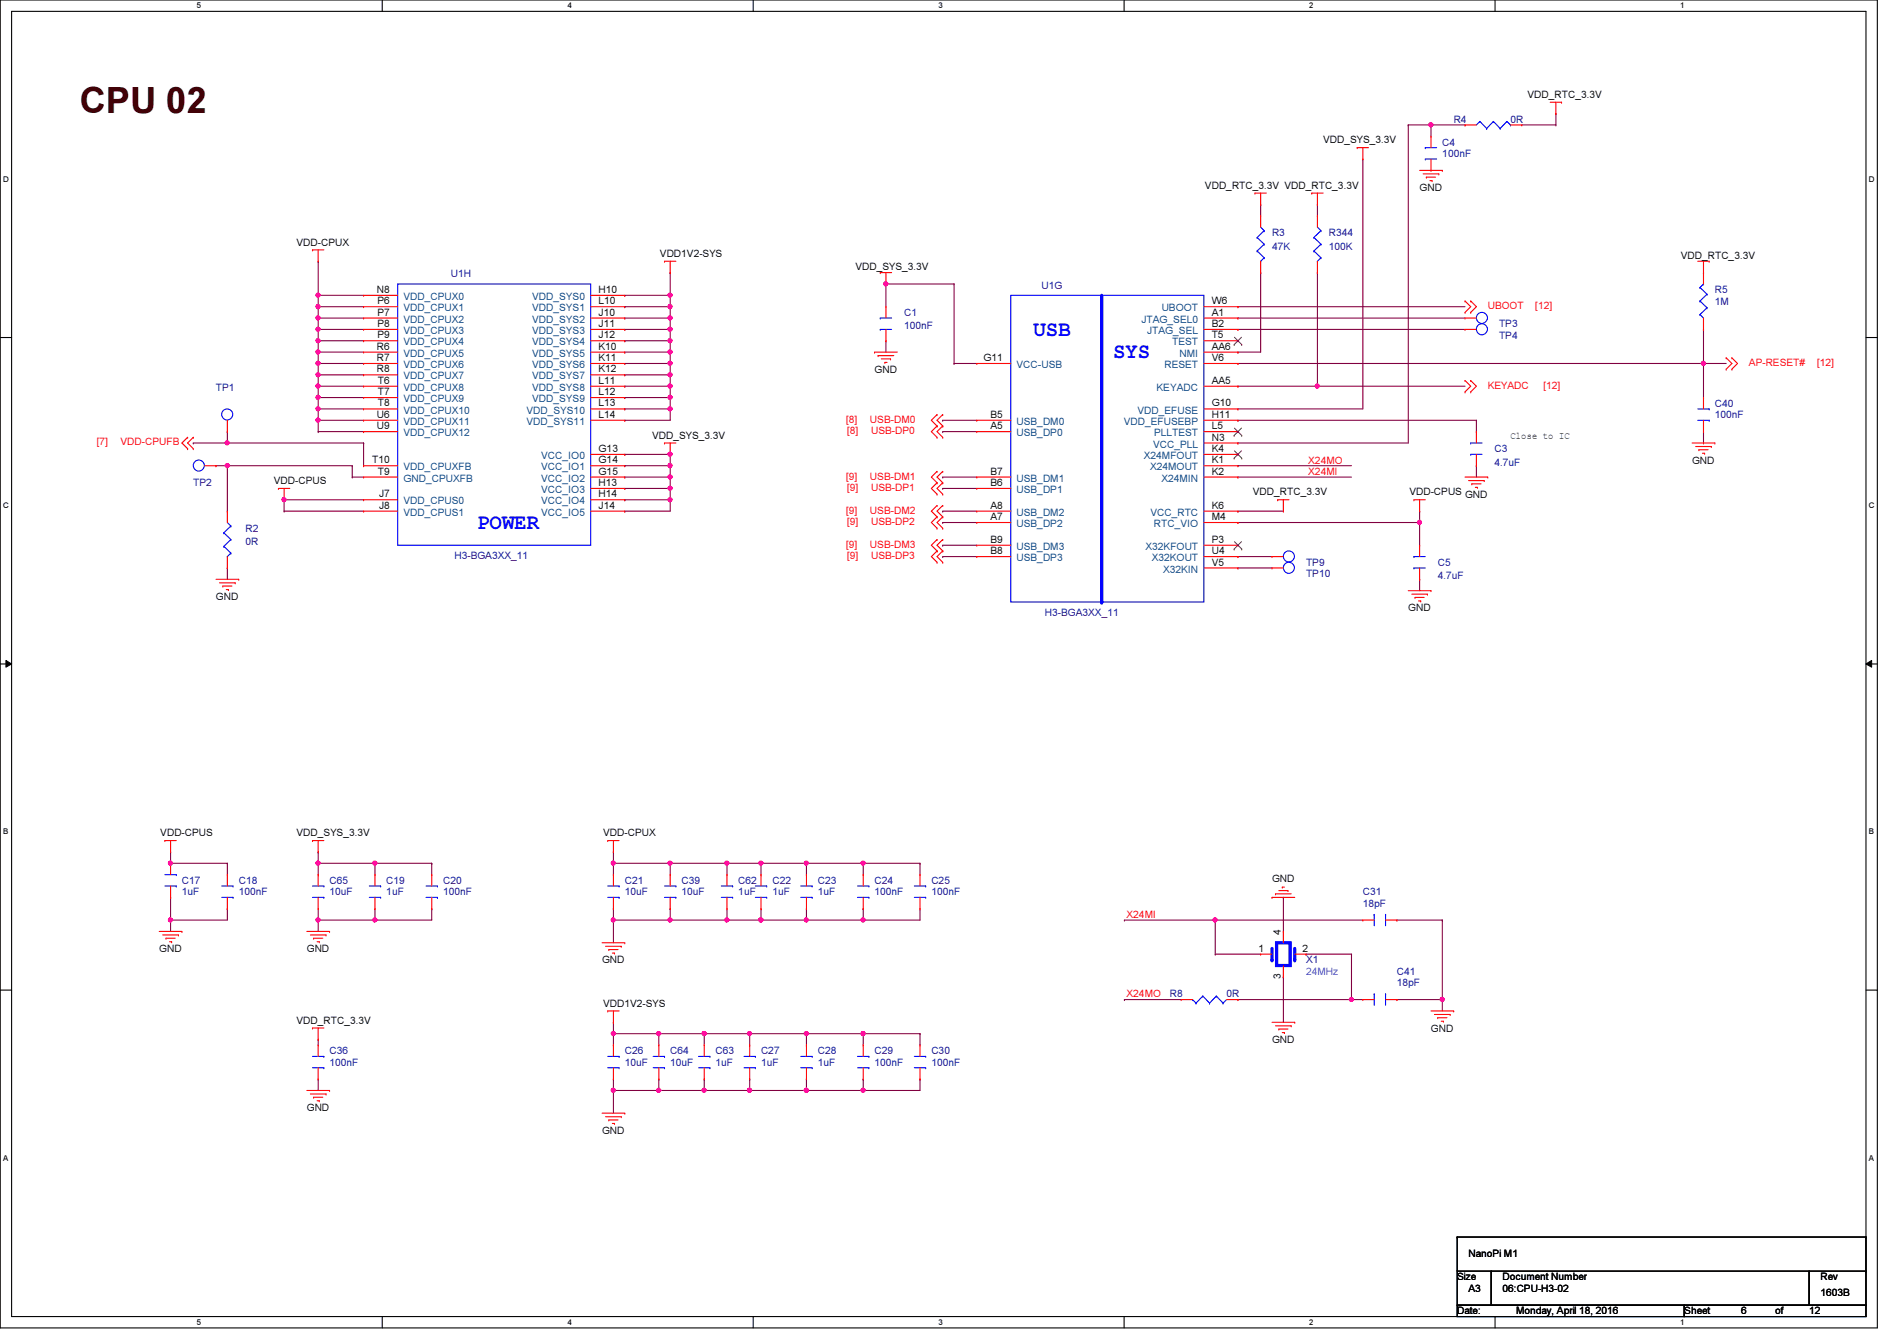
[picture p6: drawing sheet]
<svg xmlns="http://www.w3.org/2000/svg" width="297mm" height="210mm" viewBox="0 0 297 210" stroke-linecap="round" stroke-linejoin="round" font-family="sans-serif">
<defs><g id="words">
<text font-size="5.7" fill="#400000" x="12.5" y="17.7">CPU 02</text>
<g font-size="3.3" fill="#00f">
<text x="161.8" y="52.5">USB</text>
<text x="174.3" y="56.1">SYS</text>
<text x="74.7" y="82.8">POWER</text>
</g>
<g font-size="1.6">
<text x="239.2" y="15.3">VDD_RTC_3.3V</text>
<text x="207.2" y="22.4">VDD_SYS_3.3V</text>
<text x="188.7" y="29.5">VDD_RTC_3.3V VDD_RTC_3.3V</text>
<text x="222.3" y="29.9">GND</text>
<text x="46.4" y="38.4">VDD-CPUX</text>
<text x="103.3" y="40.2">VDD1V2-SYS</text>
<text x="263.2" y="40.6">VDD_RTC_3.3V</text>
<text x="59" y="45.8">N8</text>
<text x="59.1" y="47.6">P6</text>
<text x="93.7" y="45.8">H10</text>
<text x="93.7" y="47.6">L10</text>
<text x="133.9" y="42.3">VDD_SYS_3.3V</text>
<text x="189.7" y="47.6">W6</text>
<text x="59.1" y="49.4">P7</text>
<text x="59.1" y="51.2">P8</text>
<text x="59.1" y="53">P9</text>
<text x="93.7" y="49.4">J10</text>
<text x="93.7" y="51.2">J11</text>
<text x="93.7" y="53">J12</text>
<text x="189.7" y="49.4">A1</text>
<text x="189.7" y="53">T5</text>
<text x="189.7" y="51.2">B2</text>
<text x="59" y="54.7">R6</text>
<text x="59" y="56.5">R7</text>
<text x="59" y="58.3">R8</text>
<text x="93.7" y="54.7">K10</text>
<text x="93.7" y="56.5">K11</text>
<text x="93.7" y="58.3">K12</text>
<text x="136.9" y="58.3">GND</text>
<text x="154" y="56.5">G11</text>
<text x="189.7" y="54.7">AA6</text>
<text x="189.7" y="56.5">V6</text>
<text x="59" y="65.4">U6</text>
<text x="59.2" y="60.1">T6</text>
<text x="59.2" y="61.8">T7</text>
<text x="59.2" y="63.6">T8</text>
<text x="93.7" y="60.1">L11</text>
<text x="93.7" y="61.8">L12</text>
<text x="93.7" y="63.6">L13</text>
<text x="93.7" y="65.4">L14</text>
<text x="155.1" y="65.4">B5</text>
<text x="189.7" y="60.1">AA5</text>
<text x="189.7" y="63.6">G10</text>
<text x="189.7" y="65.4">H11</text>
<text x="59" y="67.2">U9</text>
<text x="93.7" y="70.7">G13</text>
<text x="102.1" y="68.7">VDD_SYS_3.3V</text>
<text x="155.1" y="67.2">A5</text>
<text x="189.7" y="67.2">L5</text>
<text x="189.7" y="69">N3</text>
<text x="189.7" y="70.7">K4</text>
<text x="236.5" y="68.8">Close to IC</text>
<text x="42.9" y="75.8">VDD-CPUS</text>
<text x="58.3" y="72.5">T10</text>
<text x="59.2" y="74.3">T9</text>
<text x="59.3" y="77.9">J7</text>
<text x="93.7" y="72.5">G14</text>
<text x="93.7" y="74.3">G15</text>
<text x="93.7" y="76.1">H13</text>
<text x="93.7" y="77.9">H14</text>
<text x="155.1" y="74.3">B7</text>
<text x="155.1" y="76.1">B6</text>
<text x="189.7" y="74.3">K2</text>
<text x="189.7" y="72.5">K1</text>
<text x="196.2" y="77.6">VDD_RTC_3.3V</text>
<text x="220.7" y="77.6">VDD-CPUS GND</text>
<text x="265" y="72.6">GND</text>
<text x="59.3" y="79.6">J8</text>
<text x="93.7" y="79.6">J14</text>
<text x="155.1" y="81.4">A7</text>
<text x="155.1" y="79.6">A8</text>
<text x="189.7" y="81.4">M4</text>
<text x="189.7" y="79.6">K6</text>
<text x="155.1" y="85">B9</text>
<text x="155.1" y="86.7">B8</text>
<text x="189.7" y="88.5">V5</text>
<text x="189.7" y="86.7">U4</text>
<text x="189.7" y="85">P3</text>
<text x="33.8" y="93.9">GND</text>
<text x="220.5" y="95.7">GND</text>
<text x="25.1" y="130.9">VDD-CPUS</text>
<text x="46.4" y="130.9">VDD_SYS_3.3V</text>
<text x="94.4" y="130.9">VDD-CPUX</text>
<text x="199.2" y="138">GND</text>
<text x="24.9" y="149">GND</text>
<text x="48" y="149">GND</text>
<text x="197.1" y="149">1</text>
<text x="200.6" y="146.3" transform="rotate(-90 200.6 146.3)">4</text>
<text x="204" y="149">2</text>
<text x="94.3" y="150.8">GND</text>
<text x="200.6" y="153.2" transform="rotate(-90 200.6 153.2)">3</text>
<text x="46.4" y="160.2">VDD_RTC_3.3V</text>
<text x="94.4" y="157.6">VDD1V2-SYS</text>
<text x="224.1" y="161.5">GND</text>
<text x="199.2" y="163.2">GND</text>
<text x="48" y="173.9">GND</text>
<text x="94.3" y="177.5">GND</text>
<text x="230" y="196.7">NanoPi M1</text>
<text x="228.2" y="200.4">Size</text>
<text x="230" y="202.2">A3</text>
<text x="235.3" y="202.2">06:CPU-H3-02</text>
<text x="235.3" y="200.4">Document Number</text>
<text x="285.1" y="202.9">1603B</text>
<text x="285.1" y="200.4">Rev</text>
<text x="228.2" y="205.7">Date:</text>
<text x="237.4" y="205.7">Monday, April 18, 2016</text>
<text x="263.7" y="205.7">Sheet</text>
<text x="272.6" y="205.7">6</text>
<text x="278" y="205.7">of</text>
<text x="283.3" y="205.7">12</text>
</g>
<g font-size="1.6" fill="#000080">
<text x="225.8" y="22.8">C4</text>
<text x="227.6" y="19.2">R4</text>
<text x="236.5" y="19.2">0R</text>
<text x="225.8" y="24.6">100nF</text>
<text x="199.2" y="37">R3</text>
<text x="199.2" y="39.1">47K</text>
<text x="208.1" y="37">R344</text>
<text x="208.1" y="39.1">100K</text>
<text x="70.6" y="43.4">U1H</text>
<text x="163.1" y="45.2">U1G</text>
<text x="268.5" y="45.9">R5</text>
<text x="268.5" y="47.7">1M</text>
<text x="141.6" y="49.4">C1</text>
<text x="141.6" y="51.6">100nF</text>
<text x="234.7" y="53">TP4</text>
<text x="234.7" y="51.2">TP3</text>
<text x="33.8" y="61.2">TP1</text>
<text x="268.5" y="63.7">C40</text>
<text x="268.5" y="65.4">100nF</text>
<text x="234" y="70.8">C3</text>
<text x="30.3" y="76.1">TP2</text>
<text x="234" y="72.9">4.7uF</text>
<text x="38.4" y="83.2">R2</text>
<text x="38.4" y="85.3">0R</text>
<text x="71.2" y="87.5">H3-BGA3XX_11</text>
<text x="204.5" y="88.6">TP9</text>
<text x="225.1" y="88.6">C5</text>
<text x="204.5" y="90.3">TP10</text>
<text x="225.1" y="90.7">4.7uF</text>
<text x="163.6" y="96.4">H3-BGA3XX_11</text>
<text x="28.5" y="138.3">C17</text>
<text x="28.5" y="140.1">1uF</text>
<text x="37.4" y="138.3">C18</text>
<text x="37.4" y="140.1">100nF</text>
<text x="51.6" y="138.3">C65</text>
<text x="51.6" y="140.1">10uF</text>
<text x="60.5" y="138.3">C19</text>
<text x="60.5" y="140.1">1uF</text>
<text x="69.4" y="138.3">C20</text>
<text x="69.4" y="140.1">100nF</text>
<text x="97.8" y="138.3">C21</text>
<text x="97.8" y="140.1">10uF</text>
<text x="106.7" y="138.3">C39</text>
<text x="106.7" y="140.1">10uF</text>
<text x="115.6" y="138.3">C62</text>
<text x="115.6" y="140.1">1uF</text>
<text x="120.9" y="138.3">C22</text>
<text x="120.9" y="140.1">1uF</text>
<text x="128.1" y="138.3">C23</text>
<text x="128.1" y="140.1">1uF</text>
<text x="136.9" y="138.3">C24</text>
<text x="136.9" y="140.1">100nF</text>
<text x="145.8" y="138.3">C25</text>
<text x="145.8" y="140.1">100nF</text>
<text x="213.4" y="140.1">C31</text>
<text x="213.4" y="141.9">18pF</text>
<text x="204.5" y="150.8">X1</text>
<text x="218.7" y="152.6">C41</text>
<text x="218.7" y="154.3">18pF</text>
<text x="183.2" y="156.1">R8</text>
<text x="192.1" y="156.1">0R</text>
<text x="51.6" y="165">C36</text>
<text x="51.6" y="166.8">100nF</text>
<text x="97.8" y="165">C26</text>
<text x="97.8" y="166.8">10uF</text>
<text x="104.9" y="165">C64</text>
<text x="104.9" y="166.8">10uF</text>
<text x="112.1" y="165">C63</text>
<text x="112.1" y="166.8">1uF</text>
<text x="119.2" y="165">C27</text>
<text x="119.2" y="166.8">1uF</text>
<text x="128.1" y="165">C28</text>
<text x="128.1" y="166.8">1uF</text>
<text x="136.9" y="165">C29</text>
<text x="136.9" y="166.8">100nF</text>
<text x="145.8" y="165">C30</text>
<text x="145.8" y="166.8">100nF</text>
</g>
<g font-size="1.6" fill="#004080">
<text x="63.2" y="46.9">VDD_CPUX0</text>
<text x="83.3" y="46.9">VDD_SYS0</text>
<text x="63.2" y="48.7">VDD_CPUX1</text>
<text x="63.2" y="50.5">VDD_CPUX2</text>
<text x="63.2" y="52.3">VDD_CPUX3</text>
<text x="83.3" y="48.7">VDD_SYS1</text>
<text x="83.3" y="50.5">VDD_SYS2</text>
<text x="83.3" y="52.3">VDD_SYS3</text>
<text x="178.7" y="50.5">JTAG_SEL0</text>
<text x="179.6" y="52.3">JTAG_SEL</text>
<text x="181.9" y="48.7">UBOOT</text>
<text x="63.2" y="54.1">VDD_CPUX4</text>
<text x="63.2" y="55.8">VDD_CPUX5</text>
<text x="63.2" y="57.6">VDD_CPUX6</text>
<text x="63.2" y="59.4">VDD_CPUX7</text>
<text x="83.3" y="54.1">VDD_SYS4</text>
<text x="83.3" y="55.8">VDD_SYS5</text>
<text x="83.3" y="57.6">VDD_SYS6</text>
<text x="83.3" y="59.4">VDD_SYS7</text>
<text x="159.2" y="57.6">VCC-USB</text>
<text x="182.3" y="57.6">RESET</text>
<text x="183.6" y="54.1">TEST</text>
<text x="184.7" y="55.8">NMI</text>
<text x="63.2" y="61.2">VDD_CPUX8</text>
<text x="63.2" y="62.9">VDD_CPUX9</text>
<text x="63.2" y="64.7">VDD_CPUX10</text>
<text x="82.4" y="64.7">VDD_SYS10</text>
<text x="83.3" y="61.2">VDD_SYS8</text>
<text x="83.3" y="62.9">VDD_SYS9</text>
<text x="178.1" y="64.7">VDD_EFUSE</text>
<text x="181.1" y="61.2">KEYADC</text>
<text x="63.2" y="66.5">VDD_CPUX11</text>
<text x="63.2" y="68.3">VDD_CPUX12</text>
<text x="82.4" y="66.5">VDD_SYS11</text>
<text x="84.7" y="71.8">VCC_IO0</text>
<text x="159.2" y="66.5">USB_DM0</text>
<text x="159.2" y="68.3">USB_DP0</text>
<text x="176" y="66.5">VDD_EFUSEBP</text>
<text x="179.1" y="71.8">X24MFOUT</text>
<text x="180.5" y="70.1">VCC_PLL</text>
<text x="180.7" y="68.3">PLLTEST</text>
<text x="63.2" y="73.6">VDD_CPUXFB</text>
<text x="63.2" y="75.4">GND_CPUXFB</text>
<text x="84.7" y="73.6">VCC_IO1</text>
<text x="84.7" y="75.4">VCC_IO2</text>
<text x="84.7" y="77.2">VCC_IO3</text>
<text x="159.2" y="75.4">USB_DM1</text>
<text x="159.2" y="77.2">USB_DP1</text>
<text x="180.1" y="73.6">X24MOUT</text>
<text x="181.9" y="75.4">X24MIN</text>
<text x="63.2" y="80.7">VDD_CPUS1</text>
<text x="63.2" y="79">VDD_CPUS0</text>
<text x="84.7" y="79">VCC_IO4</text>
<text x="84.7" y="80.7">VCC_IO5</text>
<text x="159.2" y="82.5">USB_DP2</text>
<text x="159.2" y="80.7">USB_DM2</text>
<text x="180.1" y="80.7">VCC_RTC</text>
<text x="180.7" y="82.5">RTC_VIO</text>
<text x="159.2" y="86.1">USB_DM3</text>
<text x="159.2" y="87.8">USB_DP3</text>
<text x="179.4" y="86.1">X32KFOUT</text>
<text x="180.3" y="87.8">X32KOUT</text>
<text x="182.1" y="89.6">X32KIN</text>
</g>
<g font-size="1.6" fill="#f00">
<text x="233" y="48.4">UBOOT</text>
<text x="240.4" y="48.4">[12]</text>
<text x="273.9" y="57.3">AP-RESET#</text>
<text x="284.5" y="57.3">[12]</text>
<text x="233" y="60.8">KEYADC</text>
<text x="241.7" y="60.8">[12]</text>
<text x="15.2" y="69.7">[7]</text>
<text x="18.9" y="69.7">VDD-CPUFB</text>
<text x="132.5" y="66.2">[8]</text>
<text x="132.7" y="67.9">[8]</text>
<text x="136.2" y="66.2">USB-DM0</text>
<text x="136.4" y="67.9">USB-DP0</text>
<text x="132.5" y="75.1">[9]</text>
<text x="132.7" y="76.8">[9]</text>
<text x="136.2" y="75.1">USB-DM1</text>
<text x="136.4" y="76.8">USB-DP1</text>
<text x="204.8" y="74.3">X24MI</text>
<text x="204.8" y="72.6">X24MO</text>
<text x="132.5" y="80.4">[9]</text>
<text x="132.7" y="82.2">[9]</text>
<text x="136.2" y="80.4">USB-DM2</text>
<text x="136.4" y="82.2">USB-DP2</text>
<text x="132.5" y="85.7">[9]</text>
<text x="132.7" y="87.5">[9]</text>
<text x="136.2" y="85.7">USB-DM3</text>
<text x="136.4" y="87.5">USB-DP3</text>
<text x="176.4" y="143.7">X24MI</text>
<text x="176.4" y="156.1">X24MO</text>
</g>
<text font-size="1.6" fill="#8000ff" x="204.5" y="152.6">24MHz</text>
<g font-size="1.3">
<text x="30.8" y="1.3">5</text>
<text x="88.9" y="1.3">4</text>
<text x="146.9" y="1.3">3</text>
<text x="205" y="1.3">2</text>
<text x="263.1" y="1.3">1</text>
<text x=".5" y="28.4">D</text>
<text x="292.6" y="28.4">D</text>
<text x=".5" y="79.5">C</text>
<text x="292.6" y="79.5">C</text>
<text x=".5" y="130.6">B</text>
<text x="292.6" y="130.6">B</text>
<text x=".5" y="181.7">A</text>
<text x="292.6" y="181.7">A</text>
<text x="30.8" y="207.4">5</text>
<text x="88.9" y="207.4">4</text>
<text x="146.9" y="207.4">3</text>
<text x="205" y="207.4">2</text>
<text x="263.1" y="207.4">1</text>
</g>
</g></defs>
<path d="M0 0h294v207.9h-294zM1.8 1.8h290.4v204.3h-290.4z" fill="none" stroke="#000" stroke-width=".17"/>
<g fill="#fff">
<path d="M30.8 .2h.7v1.4h-.7z"/>
<path d="M30.8 206.2h.7v1.4h-.7z"/>
</g>
<path d="M59.9 0v1.8M59.9 206.1v1.8" fill="none" stroke="#000" stroke-width=".17"/>
<g fill="#fff">
<path d="M88.9 .2h.6v1.4h-.6z"/>
<path d="M88.9 206.2h.6v1.4h-.6z"/>
</g>
<path d="M117.9 0v1.8M117.9 206.1v1.8" fill="none" stroke="#000" stroke-width=".17"/>
<g fill="#fff">
<path d="M146.9 .2h.7v1.4h-.7z"/>
<path d="M146.9 206.2h.7v1.4h-.7z"/>
</g>
<path d="M176 0v1.8M176 206.1v1.8" fill="none" stroke="#000" stroke-width=".17"/>
<g fill="#fff">
<path d="M205 .2h.7v1.4h-.7z"/>
<path d="M205 206.2h.7v1.4h-.7z"/>
</g>
<path d="M234.1 0v1.8M234.1 206.1v1.8" fill="none" stroke="#000" stroke-width=".17"/>
<g fill="#fff">
<path d="M263.1 .2h.7v1.4h-.7z"/>
<path d="M263.1 206.2h.7v1.4h-.7z"/>
<path d="M.5 27.3h.9v1.4h-.9z"/>
<path d="M292.6 27.3h.9v1.4h-.9z"/>
<path d="M.5 78.4h.9v1.4h-.9z"/>
<path d="M292.6 78.4h.9v1.4h-.9z"/>
</g>
<path d="M0 52.8h1.8M292.2 52.8h1.8" fill="none" stroke="#000" stroke-width=".17"/>
<g fill="#fff">
<path d="M.5 129.5h.8v1.4h-.8z"/>
<path d="M292.6 129.5h.9v1.4h-.9z"/>
</g>
<path d="M0 103.9h1.8M292.2 103.9h1.8" fill="none" stroke="#000" stroke-width=".17"/>
<path d="M.9 103.4l.9 .5-.9 .5zM292.2 103.9l.9-.5v1z" fill="#000"/>
<path d="M.9 103.4l.9 .5-.9 .5zM292.2 103.9l.9-.5v1z" fill="none" stroke="#000" stroke-width=".16"/>
<g fill="#fff">
<path d="M.5 180.5h.8v1.4h-.8z"/>
<path d="M292.6 180.5h.9v1.4h-.9z"/>
</g>
<path d="M0 155h1.8M292.2 155h1.8" fill="none" stroke="#000" stroke-width=".17"/>
<path d="M44.5 78.2h.1M44.5 78.2h12.4M44.5 78.2v1.8M44.5 80h.1M44.5 80h12.4" fill="none" stroke="#800040" stroke-width=".17"/>
<circle cx="44.5" cy="78.2" r=".32" fill="#f0f"/>
<circle cx="44.5" cy="78.2" r=".32" fill="none" stroke="#f0f" stroke-width=".17"/>
<path d="M97.8 74.7h.1M97.8 74.7h7.1M104.9 76.5h.1M104.9 76.5v1.7" fill="none" stroke="#800040" stroke-width=".17"/>
<circle cx="104.9" cy="74.6" r=".32" fill="#f0f"/>
<circle cx="104.9" cy="74.6" r=".32" fill="none" stroke="#f0f" stroke-width=".17"/>
<path d="M104.9 72.9h.1M104.9 72.9v1.8" fill="none" stroke="#800040" stroke-width=".17"/>
<circle cx="104.9" cy="72.9" r=".32" fill="#f0f"/>
<circle cx="104.9" cy="72.9" r=".32" fill="none" stroke="#f0f" stroke-width=".17"/>
<path d="M104.9 74.7h.1M104.9 74.7v1.8" fill="none" stroke="#800040" stroke-width=".17"/>
<circle cx="104.9" cy="76.4" r=".32" fill="#f0f"/>
<circle cx="104.9" cy="76.4" r=".32" fill="none" stroke="#f0f" stroke-width=".17"/>
<path d="M104.9 71.1h.1M104.9 71.1v1.8" fill="none" stroke="#800040" stroke-width=".17"/>
<circle cx="104.9" cy="71.1" r=".32" fill="#f0f"/>
<circle cx="104.9" cy="71.1" r=".32" fill="none" stroke="#f0f" stroke-width=".17"/>
<path d="M104.9 78.2h.1M104.9 78.2v1.8h-7.1M97.8 80h.1" fill="none" stroke="#800040" stroke-width=".17"/>
<circle cx="104.9" cy="78.2" r=".32" fill="#f0f"/>
<circle cx="104.9" cy="78.2" r=".32" fill="none" stroke="#f0f" stroke-width=".17"/>
<path d="M35.6 69.3h.1M35.6 69.3h21.3" fill="none" stroke="#800040" stroke-width=".17"/>
<circle cx="35.6" cy="69.3" r=".32" fill="#f0f"/>
<circle cx="35.6" cy="69.3" r=".32" fill="none" stroke="#f0f" stroke-width=".17"/>
<path d="M35.6 72.9h.1M35.6 72.9v7.1M55.2 74.7h.1M55.2 74.7h1.7M56.9 69.3h.1M56.9 69.3v3.6" fill="none" stroke="#800040" stroke-width=".17"/>
<circle cx="35.6" cy="72.9" r=".32" fill="#f0f"/>
<circle cx="35.6" cy="72.9" r=".32" fill="none" stroke="#f0f" stroke-width=".17"/>
<path d="M49.8 46.2h.1M49.8 48h.1M49.8 46.2h7.1M49.8 48h7.1M35.6 72.9h.1M35.6 72.9h19.6" fill="none" stroke="#800040" stroke-width=".17"/>
<circle cx="49.8" cy="48" r=".32" fill="#f0f"/>
<circle cx="49.8" cy="48" r=".32" fill="none" stroke="#f0f" stroke-width=".17"/>
<path d="M49.8 49.8h.1M49.8 51.6h.1M49.8 49.8h7.1M49.8 51.6h7.1" fill="none" stroke="#800040" stroke-width=".17"/>
<circle cx="49.8" cy="51.5" r=".32" fill="#f0f"/>
<circle cx="49.8" cy="51.5" r=".32" fill="none" stroke="#f0f" stroke-width=".17"/>
<path d="M49.8 53.3h.1M49.8 53.3h7.1" fill="none" stroke="#800040" stroke-width=".17"/>
<circle cx="49.8" cy="53.3" r=".32" fill="#f0f"/>
<circle cx="49.8" cy="53.3" r=".32" fill="none" stroke="#f0f" stroke-width=".17"/>
<path d="M49.8 55.1h.1M49.8 56.9h.1M49.8 58.7h.1M49.8 55.1h7.1M49.8 56.9h7.1M49.8 58.7h7.1M49.8 60.5h.1M49.8 62.2h.1M49.8 64h.1M49.8 60.5h7.1M49.8 62.2h7.1M49.8 64h7.1" fill="none" stroke="#800040" stroke-width=".17"/>
<circle cx="49.8" cy="64" r=".32" fill="#f0f"/>
<circle cx="49.8" cy="64" r=".32" fill="none" stroke="#f0f" stroke-width=".17"/>
<path d="M49.8 65.8h.1M49.8 67.6h.1M49.8 60.5h.1M49.8 65.8h7.1M49.8 67.6h7.1M49.8 60.5v1.7" fill="none" stroke="#800040" stroke-width=".17"/>
<circle cx="49.8" cy="62.2" r=".32" fill="#f0f"/>
<circle cx="49.8" cy="62.2" r=".32" fill="none" stroke="#f0f" stroke-width=".17"/>
<circle cx="49.8" cy="60.4" r=".32" fill="#f0f"/>
<circle cx="49.8" cy="60.4" r=".32" fill="none" stroke="#f0f" stroke-width=".17"/>
<path d="M49.8 53.3h.1M49.8 53.3v1.8M49.8 65.8h.1M49.8 65.8v1.8" fill="none" stroke="#800040" stroke-width=".17"/>
<circle cx="49.8" cy="65.8" r=".32" fill="#f0f"/>
<circle cx="49.8" cy="65.8" r=".32" fill="none" stroke="#f0f" stroke-width=".17"/>
<path d="M49.8 55.1h.1M49.8 55.1v1.8" fill="none" stroke="#800040" stroke-width=".17"/>
<circle cx="49.8" cy="56.9" r=".32" fill="#f0f"/>
<circle cx="49.8" cy="56.9" r=".32" fill="none" stroke="#f0f" stroke-width=".17"/>
<circle cx="49.8" cy="55.1" r=".32" fill="#f0f"/>
<circle cx="49.8" cy="55.1" r=".32" fill="none" stroke="#f0f" stroke-width=".17"/>
<path d="M49.8 56.9h.1M49.8 51.6h.1M49.8 48h.1M49.8 58.7h.1M49.8 48v1.8M49.8 51.6v1.7M49.8 56.9v3.6M49.8 64h.1M49.8 64v1.8" fill="none" stroke="#800040" stroke-width=".17"/>
<circle cx="49.8" cy="58.6" r=".32" fill="#f0f"/>
<circle cx="49.8" cy="58.6" r=".32" fill="none" stroke="#f0f" stroke-width=".17"/>
<path d="M49.8 49.8h.1M49.8 49.8v1.8M49.8 62.2h.1M49.8 62.2v1.8" fill="none" stroke="#800040" stroke-width=".17"/>
<circle cx="49.8" cy="49.8" r=".32" fill="#f0f"/>
<circle cx="49.8" cy="49.8" r=".32" fill="none" stroke="#f0f" stroke-width=".17"/>
<path d="M97.8 46.2h.1M97.8 46.2h7.1" fill="none" stroke="#800040" stroke-width=".17"/>
<circle cx="104.9" cy="46.2" r=".32" fill="#f0f"/>
<circle cx="104.9" cy="46.2" r=".32" fill="none" stroke="#f0f" stroke-width=".17"/>
<path d="M97.8 48h.1M97.8 49.8h.1M97.8 48h7.1M97.8 49.8h7.1" fill="none" stroke="#800040" stroke-width=".17"/>
<circle cx="104.9" cy="49.8" r=".32" fill="#f0f"/>
<circle cx="104.9" cy="49.8" r=".32" fill="none" stroke="#f0f" stroke-width=".17"/>
<g fill="none" stroke="#800040" stroke-width=".17">
<path d="M97.8 51.6h.1M97.8 53.3h.1M97.8 55.1h.1M97.8 56.9h.1M97.8 58.7h.1M97.8 51.6h7.1M97.8 53.3h7.1M97.8 55.1h7.1M97.8 56.9h7.1M97.8 58.7h7.1M97.8 60.5h.1M97.8 62.2h.1"/>
<path d="M97.8 60.5h7.1M97.8 62.2h7.1"/>
</g>
<circle cx="104.9" cy="62.2" r=".32" fill="#f0f"/>
<circle cx="104.9" cy="62.2" r=".32" fill="none" stroke="#f0f" stroke-width=".17"/>
<g fill="none" stroke="#800040" stroke-width=".17">
<path d="M104.9 48h.1M104.9 51.6h.1M104.9 48v1.8M104.9 51.6v1.7M97.8 64h.1M97.8 65.8h.1M97.8 71.1h.1M97.8 72.9h.1M97.8 65.8h7.1M97.8 71.1h7.1M97.8 72.9h7.1M104.9 62.2h.1"/>
<path d="M104.9 62.2v1.8h-7.1"/>
</g>
<circle cx="104.9" cy="53.3" r=".32" fill="#f0f"/>
<circle cx="104.9" cy="53.3" r=".32" fill="none" stroke="#f0f" stroke-width=".17"/>
<circle cx="104.9" cy="51.5" r=".32" fill="#f0f"/>
<circle cx="104.9" cy="51.5" r=".32" fill="none" stroke="#f0f" stroke-width=".17"/>
<path d="M104.9 53.3h.1M104.9 55.1h.1M104.9 53.3v3.6M104.9 60.5h.1M104.9 60.5v1.7" fill="none" stroke="#800040" stroke-width=".17"/>
<circle cx="104.9" cy="56.9" r=".32" fill="#f0f"/>
<circle cx="104.9" cy="56.9" r=".32" fill="none" stroke="#f0f" stroke-width=".17"/>
<circle cx="104.9" cy="55.1" r=".32" fill="#f0f"/>
<circle cx="104.9" cy="55.1" r=".32" fill="none" stroke="#f0f" stroke-width=".17"/>
<path d="M104.9 58.7h.1M104.9 58.7v1.8" fill="none" stroke="#800040" stroke-width=".17"/>
<circle cx="104.9" cy="60.4" r=".32" fill="#f0f"/>
<circle cx="104.9" cy="60.4" r=".32" fill="none" stroke="#f0f" stroke-width=".17"/>
<circle cx="104.9" cy="58.6" r=".32" fill="#f0f"/>
<circle cx="104.9" cy="58.6" r=".32" fill="none" stroke="#f0f" stroke-width=".17"/>
<path d="M104.9 56.9h.1M104.9 49.8h.1M104.9 49.8v1.8M104.9 56.9v1.8M97.8 76.5h.1M97.8 78.2h.1M97.8 76.5h7.1M97.8 78.2h7.1M104.9 64h.1M104.9 64v1.8" fill="none" stroke="#800040" stroke-width=".17"/>
<circle cx="104.9" cy="64" r=".32" fill="#f0f"/>
<circle cx="104.9" cy="64" r=".32" fill="none" stroke="#f0f" stroke-width=".17"/>
<path d="M138.7 44.4h.1M138.7 44.4h10.7" fill="none" stroke="#800040" stroke-width=".17"/>
<circle cx="138.7" cy="44.4" r=".32" fill="#f0f"/>
<circle cx="138.7" cy="44.4" r=".32" fill="none" stroke="#f0f" stroke-width=".17"/>
<path d="M206.3 60.5h.1M206.3 60.5h23.1M147.6 87.1h.1M147.6 85.3h.1M147.6 87.1h5.3M147.6 85.3h5.3" fill="none" stroke="#800040" stroke-width=".17"/>
<circle cx="206.3" cy="60.4" r=".32" fill="#f0f"/>
<circle cx="206.3" cy="60.4" r=".32" fill="none" stroke="#f0f" stroke-width=".17"/>
<g fill="none" stroke="#800040" stroke-width=".17">
<path d="M193.8 49.8h.1M193.8 56.9h.1M193.8 51.6h.1M193.8 49.8h35.6M193.8 56.9h72.9M193.8 51.6h35.6M147.6 65.8h.1M147.6 67.6h.1M147.6 74.7h.1M147.6 76.5h.1M147.6 65.8h5.3M147.6 67.6h5.3"/>
<path d="M147.6 74.7h5.3M147.6 76.5h5.3M193.8 69.3h.1M193.8 74.7h.1M193.8 72.9h.1M193.8 64h.1M193.8 74.7h17.8M193.8 69.3h26.7M193.8 72.9h17.8M193.8 64h19.6M193.8 88.9h.1M193.8 87.1h.1"/>
<path d="M193.8 80h.1M193.8 81.8h.1M193.8 88.9h5.4M193.8 87.1h5.4M193.8 80h7.2M193.8 81.8h28.5M211.6 149.4h.1M211.6 149.4v7.1"/>
</g>
<circle cx="211.6" cy="156.4" r=".32" fill="#f0f"/>
<circle cx="211.6" cy="156.4" r=".32" fill="none" stroke="#f0f" stroke-width=".17"/>
<path d="M190.3 144h.1M190.3 144v5.4M190.3 144h23.1M211.6 156.5h.1M211.6 156.5h1.8" fill="none" stroke="#800040" stroke-width=".17"/>
<circle cx="190.3" cy="144" r=".32" fill="#f0f"/>
<circle cx="190.3" cy="144" r=".32" fill="none" stroke="#f0f" stroke-width=".17"/>
<path d="M144.1 142.2h.1M144.1 142.2v1.8M49.8 168.9h.1M49.8 162.7h.1M49.8 162.7v.9M49.8 168.9v1.8M110.3 161.8h.1M110.3 161.8h7.1M144.1 168.9h.1M144.1 168.9v1.8" fill="none" stroke="#800040" stroke-width=".17"/>
<circle cx="117.4" cy="161.8" r=".32" fill="#f0f"/>
<circle cx="117.4" cy="161.8" r=".32" fill="none" stroke="#f0f" stroke-width=".17"/>
<circle cx="110.3" cy="161.8" r=".32" fill="#f0f"/>
<circle cx="110.3" cy="161.8" r=".32" fill="none" stroke="#f0f" stroke-width=".17"/>
<path d="M26.7 133.3h.1M26.7 133.3v1.8" fill="none" stroke="#800040" stroke-width=".17"/>
<circle cx="26.7" cy="135.1" r=".32" fill="#f0f"/>
<circle cx="26.7" cy="135.1" r=".32" fill="none" stroke="#f0f" stroke-width=".17"/>
<path d="M96.1 160h.1M96.1 160v1.8M117.4 161.8h.1M117.4 161.8v1.8M126.3 161.8h.1M126.3 161.8v1.8" fill="none" stroke="#800040" stroke-width=".17"/>
<circle cx="126.3" cy="161.8" r=".32" fill="#f0f"/>
<circle cx="126.3" cy="161.8" r=".32" fill="none" stroke="#f0f" stroke-width=".17"/>
<path d="M96.1 170.7h.1M96.1 170.7v3.5M117.4 168.9h.1M117.4 168.9v1.8" fill="none" stroke="#800040" stroke-width=".17"/>
<circle cx="96" cy="170.7" r=".32" fill="#f0f"/>
<circle cx="96" cy="170.7" r=".32" fill="none" stroke="#f0f" stroke-width=".17"/>
<path d="M135.2 161.8h.1M135.2 161.8h8.9M144.1 161.8h.1M144.1 161.8v1.8" fill="none" stroke="#800040" stroke-width=".17"/>
<circle cx="135.1" cy="161.8" r=".32" fill="#f0f"/>
<circle cx="135.1" cy="161.8" r=".32" fill="none" stroke="#f0f" stroke-width=".17"/>
<path d="M126.3 170.7h.1M126.3 170.7h8.9M135.2 161.8h.1M135.2 161.8v1.8" fill="none" stroke="#800040" stroke-width=".17"/>
<circle cx="135.1" cy="170.7" r=".32" fill="#f0f"/>
<circle cx="135.1" cy="170.7" r=".32" fill="none" stroke="#f0f" stroke-width=".17"/>
<path d="M126.3 168.9h.1M126.3 168.9v1.8M135.2 168.9h.1M135.2 168.9v1.8" fill="none" stroke="#800040" stroke-width=".17"/>
<circle cx="126.3" cy="170.7" r=".32" fill="#f0f"/>
<circle cx="126.3" cy="170.7" r=".32" fill="none" stroke="#f0f" stroke-width=".17"/>
<path d="M96.1 168.9h.1M96.1 168.9v1.8M110.3 170.7h.1M110.3 170.7h7.1M117.4 161.8h.1M117.4 161.8h17.8M126.3 161.8h.1" fill="none" stroke="#800040" stroke-width=".17"/>
<circle cx="117.4" cy="170.7" r=".32" fill="#f0f"/>
<circle cx="117.4" cy="170.7" r=".32" fill="none" stroke="#f0f" stroke-width=".17"/>
<circle cx="110.3" cy="170.7" r=".32" fill="#f0f"/>
<circle cx="110.3" cy="170.7" r=".32" fill="none" stroke="#f0f" stroke-width=".17"/>
<path d="M26.7 140.5h.1M26.7 144h.1M26.7 140.5v5.3" fill="none" stroke="#800040" stroke-width=".17"/>
<circle cx="26.7" cy="144" r=".32" fill="#f0f"/>
<circle cx="26.7" cy="144" r=".32" fill="none" stroke="#f0f" stroke-width=".17"/>
<path d="M26.7 135.1h.1M26.7 135.1h8.9M35.6 135.1h.1M35.6 135.1v1.8M35.6 142.2h.1M35.6 142.2v1.8M96.1 161.8h.1M96.1 161.8v1.8" fill="none" stroke="#800040" stroke-width=".17"/>
<circle cx="96" cy="161.8" r=".32" fill="#f0f"/>
<circle cx="96" cy="161.8" r=".32" fill="none" stroke="#f0f" stroke-width=".17"/>
<path d="M96.1 135.1h.1M96.1 135.1v1.8" fill="none" stroke="#800040" stroke-width=".17"/>
<circle cx="96" cy="135.1" r=".32" fill="#f0f"/>
<circle cx="96" cy="135.1" r=".32" fill="none" stroke="#f0f" stroke-width=".17"/>
<path d="M119.2 142.2h.1M119.2 144h.1M119.2 142.2v1.8M119.2 144h7.1" fill="none" stroke="#800040" stroke-width=".17"/>
<circle cx="126.3" cy="144" r=".32" fill="#f0f"/>
<circle cx="126.3" cy="144" r=".32" fill="none" stroke="#f0f" stroke-width=".17"/>
<circle cx="119.1" cy="144" r=".32" fill="#f0f"/>
<circle cx="119.1" cy="144" r=".32" fill="none" stroke="#f0f" stroke-width=".17"/>
<path d="M119.2 135.1h.1M119.2 135.1v1.8M126.3 135.1h.1M126.3 135.1v1.8M135.2 135.1h.1M135.2 135.1v1.8M135.2 135.1h8.9" fill="none" stroke="#800040" stroke-width=".17"/>
<circle cx="135.1" cy="135.1" r=".32" fill="#f0f"/>
<circle cx="135.1" cy="135.1" r=".32" fill="none" stroke="#f0f" stroke-width=".17"/>
<path d="M144.1 135.1h.1M144.1 135.1v1.8M96.1 144h.1M96.1 144v3.6" fill="none" stroke="#800040" stroke-width=".17"/>
<circle cx="96" cy="144" r=".32" fill="#f0f"/>
<circle cx="96" cy="144" r=".32" fill="none" stroke="#f0f" stroke-width=".17"/>
<path d="M126.3 135.1h.1M126.3 135.1h8.9M126.3 142.2h.1M126.3 144h.1M126.3 142.2v1.8M135.2 142.2h.1M135.2 142.2v1.8h-8.9" fill="none" stroke="#800040" stroke-width=".17"/>
<circle cx="135.1" cy="144" r=".32" fill="#f0f"/>
<circle cx="135.1" cy="144" r=".32" fill="none" stroke="#f0f" stroke-width=".17"/>
<path d="M119.2 135.1h.1M119.2 135.1h7.1" fill="none" stroke="#800040" stroke-width=".17"/>
<circle cx="126.3" cy="135.1" r=".32" fill="#f0f"/>
<circle cx="126.3" cy="135.1" r=".32" fill="none" stroke="#f0f" stroke-width=".17"/>
<circle cx="119.1" cy="135.1" r=".32" fill="#f0f"/>
<circle cx="119.1" cy="135.1" r=".32" fill="none" stroke="#f0f" stroke-width=".17"/>
<path d="M113.8 144h.1M113.8 144h5.4" fill="none" stroke="#800040" stroke-width=".17"/>
<circle cx="119.1" cy="144" r=".32" fill="#f0f"/>
<circle cx="119.1" cy="144" r=".32" fill="none" stroke="#f0f" stroke-width=".17"/>
<circle cx="113.8" cy="144" r=".32" fill="#f0f"/>
<circle cx="113.8" cy="144" r=".32" fill="none" stroke="#f0f" stroke-width=".17"/>
<path d="M113.8 135.1h.1M113.8 135.1h5.4M96.1 142.2h.1M96.1 142.2v1.8" fill="none" stroke="#800040" stroke-width=".17"/>
<circle cx="113.8" cy="135.1" r=".32" fill="#f0f"/>
<circle cx="113.8" cy="135.1" r=".32" fill="none" stroke="#f0f" stroke-width=".17"/>
<g fill="none" stroke="#800040" stroke-width=".17">
<path d="M49.8 133.3h.1M49.8 133.3v1.8M58.7 135.1h.1M58.7 135.1v1.8M58.7 135.1h8.9M67.6 135.1h.1M67.6 135.1v1.8M96.1 133.3h.1M96.1 133.3v1.8M49.8 144h.1M49.8 144v1.8M67.6 142.2h.1"/>
<path d="M67.6 142.2v1.8"/>
</g>
<circle cx="58.7" cy="135.1" r=".32" fill="#f0f"/>
<circle cx="58.7" cy="135.1" r=".32" fill="none" stroke="#f0f" stroke-width=".17"/>
<path d="M225.8 156.5h.1M225.8 156.5v1.7" fill="none" stroke="#800040" stroke-width=".17"/>
<circle cx="225.8" cy="156.4" r=".32" fill="#f0f"/>
<circle cx="225.8" cy="156.4" r=".32" fill="none" stroke="#f0f" stroke-width=".17"/>
<path d="M49.8 40.9h.1M49.8 40.9v5.3M104.9 46.2h.1M104.9 46.2v1.8M176.1 156.5h.1M176.1 156.5h8.9M218.7 156.5h.1M218.7 144h.1M218.7 156.5h7.1M218.7 144h7.1" fill="none" stroke="#800040" stroke-width=".17"/>
<circle cx="104.9" cy="48" r=".32" fill="#f0f"/>
<circle cx="104.9" cy="48" r=".32" fill="none" stroke="#f0f" stroke-width=".17"/>
<g fill="none" stroke="#800040" stroke-width=".17">
<path d="M220.5 19.6h.1M220.5 19.6v49.7M220.5 19.6h3.6M224.1 19.6h.1M197.4 32h.1M197.4 32v1.8M206.3 32h.1M206.3 32v1.8M213.4 24.9h.1M213.4 24.9v39.1M104.9 42.7h.1M104.9 42.7v3.5"/>
<path d="M138.7 44.4h.1M138.7 53.3h.1M138.7 44.4v3.6M138.7 53.3v1.8M149.4 44.4h.1M149.4 56.9h.1M149.4 44.4v12.5M149.4 56.9h3.5M193.8 55.1h.1M197.4 42.7h.1M197.4 42.7v12.4h-3.6M30.3 69.3h.1"/>
<path d="M33.8 72.9h.1M33.8 72.9h1.8M35.6 67.6h.1M35.6 67.6v1.7h-5.3M55.2 72.9h.1M55.2 72.9v1.8M193.8 65.8h.1M193.8 65.8h37.4M35.6 88.9h.1M35.6 88.9v1.8"/>
</g>
<circle cx="224" cy="19.5" r=".32" fill="#f0f"/>
<circle cx="224" cy="19.5" r=".32" fill="none" stroke="#f0f" stroke-width=".17"/>
<path d="M224.1 19.6h.1M224.1 19.6v1.7M222.3 81.8h.1M222.3 81.8v3.5" fill="none" stroke="#800040" stroke-width=".17"/>
<circle cx="222.3" cy="81.8" r=".32" fill="#f0f"/>
<circle cx="222.3" cy="81.8" r=".32" fill="none" stroke="#f0f" stroke-width=".17"/>
<g fill="none" stroke="#800040" stroke-width=".17">
<path d="M231.2 72.9h.1M231.2 65.8h.1M231.2 65.8v1.8M231.2 72.9v1.8M222.3 80h.1M222.3 90.7h.1M222.3 80v1.8M222.3 90.7v1.8M26.7 144h.1M26.7 144h8.9M58.7 144h.1M58.7 144h8.9"/>
<path d="M176.1 144h.1M176.1 144h14.2M190.3 149.4h.1M190.3 149.4h7.1M193.8 156.5h.1M193.8 156.5h17.8M201 152.9h.1M201 140.5h.1M201 140.5v5.3M201 152.9v7.1M204.5 149.4h.1M204.5 149.4h7.1"/>
<path d="M225.8 144h.1M225.8 144v12.5"/>
</g>
<circle cx="58.7" cy="144" r=".32" fill="#f0f"/>
<circle cx="58.7" cy="144" r=".32" fill="none" stroke="#f0f" stroke-width=".17"/>
<path d="M58.7 142.2h.1M58.7 142.2v1.8M135.2 144h.1M135.2 144h8.9M117.4 170.7h.1M117.4 170.7h8.9M135.2 170.7h.1M135.2 170.7h8.9" fill="none" stroke="#800040" stroke-width=".17"/>
<circle cx="126.3" cy="170.7" r=".32" fill="#f0f"/>
<circle cx="126.3" cy="170.7" r=".32" fill="none" stroke="#f0f" stroke-width=".17"/>
<circle cx="117.4" cy="170.7" r=".32" fill="#f0f"/>
<circle cx="117.4" cy="170.7" r=".32" fill="none" stroke="#f0f" stroke-width=".17"/>
<path d="M193.8 48h.1M193.8 48h35.6M266.7 56.9h.1M266.7 56.9h3.6M147.6 81.8h.1M147.6 80h.1M147.6 81.8h5.3M147.6 80h5.3" fill="none" stroke="#800040" stroke-width=".17"/>
<circle cx="266.7" cy="56.9" r=".32" fill="#f0f"/>
<circle cx="266.7" cy="56.9" r=".32" fill="none" stroke="#f0f" stroke-width=".17"/>
<path d="M243.6 17.8h.1M243.6 17.8v1.8M49.8 46.2h.1M49.8 46.2v1.8M266.7 51.6h.1M266.7 56.9h.1M266.7 51.6v10.6M266.7 69.3h.1M266.7 67.6v1.7" fill="none" stroke="#800040" stroke-width=".17"/>
<circle cx="49.8" cy="46.2" r=".32" fill="#f0f"/>
<circle cx="49.8" cy="46.2" r=".32" fill="none" stroke="#f0f" stroke-width=".17"/>
<g fill="none" stroke="#800040" stroke-width=".17">
<path d="M224.1 19.6h5.3M229.4 19.6h.1M238.3 19.6h5.3M243.6 19.6h.1M96.1 135.1h.1M96.1 135.1h17.7M104.9 135.1h.1M104.9 135.1v1.8M113.8 135.1h.1M113.8 135.1v1.8M96.1 144h.1M104.9 142.2h.1"/>
<path d="M104.9 142.2v1.8h-8.8"/>
</g>
<circle cx="104.9" cy="135.1" r=".32" fill="#f0f"/>
<circle cx="104.9" cy="135.1" r=".32" fill="none" stroke="#f0f" stroke-width=".17"/>
<path d="M104.9 144h.1M113.8 142.2h.1M113.8 142.2v1.8h-8.9" fill="none" stroke="#800040" stroke-width=".17"/>
<circle cx="104.9" cy="144" r=".32" fill="#f0f"/>
<circle cx="104.9" cy="144" r=".32" fill="none" stroke="#f0f" stroke-width=".17"/>
<path d="M103.2 161.8h.1M103.2 161.8h7.1M110.3 161.8h.1M110.3 161.8v1.8" fill="none" stroke="#800040" stroke-width=".17"/>
<circle cx="103.1" cy="161.8" r=".32" fill="#f0f"/>
<circle cx="103.1" cy="161.8" r=".32" fill="none" stroke="#f0f" stroke-width=".17"/>
<path d="M103.2 170.7h.1M110.3 168.9h.1M110.3 168.9v1.8h-7.1" fill="none" stroke="#800040" stroke-width=".17"/>
<circle cx="103.1" cy="170.7" r=".32" fill="#f0f"/>
<circle cx="103.1" cy="170.7" r=".32" fill="none" stroke="#f0f" stroke-width=".17"/>
<path d="M49.8 135.1h8.9M58.7 135.1h.1M96.1 161.8h.1M96.1 170.7h.1M96.1 161.8h7.1M103.2 161.8h.1M103.2 168.9h.1M103.2 161.8v1.8M103.2 168.9v1.8h-7.1" fill="none" stroke="#800040" stroke-width=".17"/>
<circle cx="49.8" cy="135.1" r=".32" fill="#f0f"/>
<circle cx="49.8" cy="135.1" r=".32" fill="none" stroke="#f0f" stroke-width=".17"/>
<path d="M49.8 144h.1M49.8 144h8.9" fill="none" stroke="#800040" stroke-width=".17"/>
<circle cx="49.8" cy="144" r=".32" fill="#f0f"/>
<circle cx="49.8" cy="144" r=".32" fill="none" stroke="#f0f" stroke-width=".17"/>
<path d="M206.3 42.7h.1M206.3 42.7v17.8h-12.5M193.8 60.5h.1M49.8 135.1h.1M49.8 135.1v1.8M49.8 144h.1M49.8 142.2v1.8" fill="none" stroke="#800040" stroke-width=".17"/>
<g fill="none" stroke="#f00" stroke-width=".17">
<path d="M242.7 16h1.8M243.6 17.8h.1M243.6 16v1.8M244.5 16h.1M48.9 39.1h.1M48.9 39.1h1.8M49.8 39.1v1.8M196.5 30.2h.1M196.5 30.2h1.8M197.4 32h.1M197.4 30.2v1.8M205.4 30.2h.1"/>
<path d="M205.4 30.2h1.8M206.3 32h.1M206.3 30.2v1.8M212.5 23.1h.1M212.5 23.1h1.8M213.4 24.9h.1M213.4 23.1v1.8M222.3 26.7h3.5M222.8 27.2h2.5M223.3 27.7h.1M223.3 27.7h1.5M223.9 28.3h.3"/>
<path d="M224.2 28.3h.1M225.3 27.2h.1M225.8 26.7h.1M49.8 40.9h.1M104.1 40.9h.1M104.1 40.9h1.7M104.9 42.7h.1M104.9 40.9v1.8M136.9 55.1h.1M136.9 55.1h3.6M137.5 55.7h.1M137.5 55.7h2.5"/>
<path d="M137.8 42.7h.1M137.8 42.7h1.8M138 56.2h1.4M138.6 56.7h.1M138.6 56.7h.3M138.7 44.4h.1M138.7 42.7v1.7M139.4 56.2h.1M229.4 48.9h.1M229.4 47.1h.1M229.4 59.6h.1M229.4 51.6h.1"/>
<path d="M229.4 49.8h.1M229.4 47.1l.9 .9-.9 .9M229.4 59.6l.9 .9-.9 .8M229.4 51.6h1.8M229.4 49.8h1.8M230.3 48.9h.1M230.3 47.1h.1M230.3 59.6h.1M230.3 47.1l.9 .9-.9 .9M230.3 59.6l.9 .9-.9 .8M265.8 40.9h1.8M266.7 42.7h.1"/>
<path d="M266.7 40.9v1.8M267.6 40.9h.1M270.3 57.8h.1M270.3 56h.1M270.3 56l.9 .9-.9 .9M271.2 57.8h.1M271.2 56h.1M271.2 56l.9 .9-.9 .9M29.4 68.5h.1M29.4 70.2h.1M29.4 68.5l-.9 .8 .9 .9M30.3 68.5h.1"/>
<path d="M30.3 70.2h.1M30.3 68.5l-.9 .8 .9 .9M35.6 67.6h.1M35.6 65.8v1.8M43.6 76.5h.1M43.6 76.5h1.8M44.5 78.2h.1M44.5 76.5v1.7M104.1 69.3h.1M104.1 69.3h1.7M104.9 71.1h.1M104.9 69.3v1.8"/>
<path d="M146.7 64.9h.1M146.7 66.7h.1M146.7 68.5h.1M146.7 75.6h.1M146.7 77.3h.1M146.7 73.8h.1M146.7 79.1h.1M146.7 64.9l-.9 .9 .9 .9M146.7 66.7l-.9 .9 .9 .9M146.7 75.6l-.9 .9 .9 .8M146.7 73.8l-.9 .9 .9 .9M146.7 79.1l-.9 .9 .9 .9"/>
<path d="M147.6 64.9h.1M147.6 66.7h.1M147.6 68.5h.1M147.6 75.6h.1M147.6 77.3h.1M147.6 73.8h.1M147.6 79.1h.1M147.6 64.9l-.9 .9 .9 .9M147.6 66.7l-.9 .9 .9 .9M147.6 75.6l-.9 .9 .9 .8M147.6 73.8l-.9 .9 .9 .9M147.6 79.1l-.9 .9 .9 .9"/>
<path d="M200.1 78.2h.1M200.1 78.2h1.7M201 78.2v1.8M221.4 78.2h.1M221.4 78.2h1.8M222.3 78.2v1.8M229.4 61.3h.1M229.4 74.7h3.6M230 75.2h2.4M230.3 61.3h.1M230.5 75.7h.1M230.5 75.7h1.4"/>
<path d="M231 76.3h.3M231.3 76.3h.1M232.4 75.2h.1M233 74.7h.1M265 69.3h3.5M265.5 69.9h2.5M266 70.4h.1M266 70.4h1.5M266.6 71h.3M266.9 71h.1M268 69.9h.1M268.5 69.3h.1"/>
<path d="M33.8 90.7h3.6M34.4 91.2h2.4M34.9 91.7h.1M34.9 91.7h1.4M35.4 92.3h.4M35.8 92.3h.1M36.8 91.2h.1M37.4 90.7h.1M146.7 86.2h.1M146.7 88h.1M146.7 84.5h.1M146.7 80.9h.1"/>
<path d="M146.7 82.7h.1M146.7 86.2l-.9 .9 .9 .9M146.7 84.5l-.9 .8 .9 .9M146.7 80.9l-.9 .9 .9 .9M147.6 86.2h.1M147.6 88h.1M147.6 84.5h.1M147.6 80.9h.1M147.6 82.7h.1M147.6 86.2l-.9 .9 .9 .9M147.6 84.5l-.9 .8 .9 .9M147.6 80.9l-.9 .9 .9 .9"/>
<path d="M201 80h.1M220.5 92.5h3.6M221.1 93h2.4M221.6 93.5h.1M221.6 93.5h1.4M222.1 94.1h.4M222.3 80h.1M222.3 90.7h.1M222.3 85.3h.1M222.3 85.3v1.8M222.3 88.9v1.8M222.5 94.1h.1"/>
<path d="M223.5 93h.1M224.1 92.5h.1M25.8 131.6h.1M25.8 131.6h1.8M26.7 133.3h.1M26.7 135.1h.1M26.7 131.6v1.7M26.7 135.1v1.8M26.7 138.7v1.8M48.9 131.6h.1M48.9 131.6h1.8M49.8 133.3h.1"/>
<path d="M49.8 131.6v1.7M95.2 131.6h.1M95.2 131.6h1.7M96.1 133.3h.1M96.1 131.6v1.7M199.7 139.9h.1M199.7 139.9h2.5M200.2 139.4h1.5M200.8 138.9h.1M200.8 138.9h.3M201.7 139.4h.1M24.9 145.8h3.6"/>
<path d="M25.5 146.3h2.4M26 146.9h.1M26 146.9h1.4M26.5 147.4h.4M26.7 140.5h.1M26.9 147.4h.1M27.9 146.3h.1M28.5 145.8h.1M48 145.8h3.6M48.6 146.3h2.5M49.1 146.9h.1M49.1 146.9h1.4"/>
<path d="M49.7 147.4h.3M50 147.4h.1M51.1 146.3h.1M51.6 145.8h.1M94.3 147.6h3.5M94.8 148.1h2.5M95.2 158.2h.1M95.2 158.2h1.7M95.3 148.6h.1M95.3 148.6h1.5M95.9 149.2h.3M96.1 158.2v1.8"/>
<path d="M96.2 149.2h.1M97.3 148.1h.1M97.8 147.6h.1M199.2 140.5h.1M199.2 140.5h3.5M224.1 158.2h3.5M224.6 158.8h2.5M225.1 159.3h.1M225.1 159.3h1.5M225.7 159.9h.3M226 159.9h.1M227.1 158.8h.1"/>
<path d="M227.6 158.2h.1M48 170.7h3.6M48.6 171.2h2.5M48.9 160.9h.1M48.9 160.9h1.8M49.1 171.7h.1M49.1 171.7h1.4M49.7 172.3h.3M49.8 162.7h.1M49.8 160.9v1.8M50 172.3h.1M51.1 171.2h.1"/>
<path d="M51.6 170.7h.1M94.3 174.2h3.5M94.8 174.8h2.5M95.3 175.3h.1M95.3 175.3h1.5M95.9 175.9h.3M96.1 160h.1M96.2 175.9h.1M97.3 174.8h.1M97.8 174.2h.1M144.1 168.9h.1M144.1 163.6h.1"/>
<path d="M144.1 163.6v1.8M144.1 167.1v1.8M199.2 160h3.5M199.7 160.6h2.5M200.2 161.1h.1M200.2 161.1h1.5M200.8 161.6h.3M201.1 161.6h.1M202.2 160.6h.1M202.7 160h.1"/>
</g>
<path d="M228.2 199h5.3v5.3h-5.3zM228.2 193.6h.1M228.2 193.6v5.4M228.2 193.6h64M233.5 199h49.8v5.3h-49.8zM283.3 199h8.9v5.3h-8.9zM292.2 193.6h.1M292.2 199h.1M292.2 193.6v5.4M228.2 204.3h35.5v1.8h-35.5zM263.7 204.3h28.5v1.8h-28.5z" fill="none" stroke="#000" stroke-width=".17"/>
<g fill="none" stroke="#00f" stroke-width=".17">
<path d="M221.4 88.9h.1M221.4 87.1h.1M221.4 88.9h1.8M221.4 87.1h1.8M25.8 138.7h1.8M25.8 136.9h1.8M27.6 138.7h.1M27.6 136.9h.1M143.2 167.1h1.7M143.2 165.4h1.7M144.9 167.1h.1M144.9 165.4h.1"/>
<circle cx="232" cy="51.5" r=".87"/>
<circle cx="232" cy="49.8" r=".87"/>
<circle cx="35.6" cy="64.9" r=".87"/>
</g>
<path d="M199.2 148.5v1.7" fill="none" stroke="#00f" stroke-width=".51"/>
<circle cx="199.2" cy="150.2" r=".25" fill="#00f"/>
<path d="M202.7 148.5v1.7" fill="none" stroke="#00f" stroke-width=".51"/>
<circle cx="202.7" cy="150.2" r=".25" fill="#00f"/>
<path d="M172.5 46.2v48M199.9 147.6h2.1v3.5h-2.1z" fill="none" stroke="#00f" stroke-width=".51"/>
<g fill="none" stroke="#f00" stroke-width=".17">
<path d="M229.4 19.6h.1M229.4 19.6h1.8M236.5 19.6h1.8M238.3 19.6h.1M197.4 33.8h.1M197.4 33.8v1.8M206.3 33.8h.1M206.3 33.8v1.8M56.9 46.2h.1M56.9 48h.1M56.9 49.8h.1M56.9 51.6h.1"/>
<path d="M56.9 53.3h.1M56.9 55.1h.1M56.9 56.9h.1M56.9 58.7h.1M56.9 46.2h5.4M56.9 48h5.4M56.9 49.8h5.4M56.9 51.6h5.4M56.9 53.3h5.4M56.9 55.1h5.4M56.9 56.9h5.4M56.9 58.7h5.4"/>
<path d="M92.5 46.2h5.3M92.5 48h5.3M92.5 49.8h5.3M92.5 51.6h5.3M92.5 53.3h5.3M92.5 55.1h5.3M92.5 56.9h5.3M92.5 58.7h5.3M97.8 46.2h.1M97.8 48h.1M97.8 49.8h.1M97.8 51.6h.1"/>
<path d="M97.8 53.3h.1M97.8 55.1h.1M97.8 56.9h.1M97.8 58.7h.1M138.7 53.3h.1M138.7 48h.1M138.7 48v1.8M138.7 51.6v1.7M197.4 42.7h.1M197.4 40.9v1.8M206.3 42.7h.1M206.3 40.9v1.8"/>
<path d="M266.7 51.6h.1M266.7 42.7h.1M266.7 42.7v1.7M266.7 49.8v1.8M56.9 72.9h.1M56.9 74.7h.1M56.9 78.2h.1M56.9 60.5h.1M56.9 62.2h.1M56.9 64h.1M56.9 65.8h.1M56.9 67.6h.1"/>
<path d="M56.9 72.9h5.4M56.9 74.7h5.4M56.9 78.2h5.4M56.9 60.5h5.4M56.9 62.2h5.4M56.9 64h5.4M56.9 65.8h5.4M56.9 67.6h5.4M92.5 72.9h5.3M92.5 74.7h5.3M92.5 71.1h5.3M92.5 76.5h5.3"/>
<path d="M92.5 78.2h5.3M92.5 60.5h5.3M92.5 62.2h5.3M92.5 64h5.3M92.5 65.8h5.3M97.8 71.1h.1M97.8 72.9h.1M97.8 74.7h.1M97.8 76.5h.1M97.8 78.2h.1M97.8 60.5h.1M97.8 62.2h.1"/>
<path d="M97.8 64h.1M97.8 65.8h.1M231.2 72.9h.1M231.2 67.6h.1M231.2 67.6v1.7M231.2 71.1v1.8M266.7 67.6h.1M266.7 62.2h.1M266.7 62.2v1.8M266.7 65.8v1.8M56.9 80h.1M56.9 80h5.4"/>
<path d="M92.5 80h5.3M97.8 80h.1M199.2 87.1h.1M199.2 87.1h1.8M49.8 136.9h.1M49.8 136.9v1.8M58.7 136.9h.1M58.7 136.9v1.8M67.6 136.9h.1M67.6 136.9v1.8M96.1 136.9h.1M96.1 136.9v1.8"/>
<path d="M104.9 136.9h.1M104.9 136.9v1.8M113.8 136.9h.1M113.8 136.9v1.8M119.2 136.9h.1M119.2 136.9v1.8M135.2 136.9h.1M135.2 136.9v1.8M144.1 136.9h.1M144.1 136.9v1.8M49.8 142.2h.1M49.8 140.5v1.7"/>
<path d="M58.7 142.2h.1M58.7 140.5v1.7M67.6 142.2h.1M67.6 140.5v1.7M96.1 142.2h.1M96.1 140.5v1.7M104.9 142.2h.1M104.9 140.5v1.7M113.8 142.2h.1M113.8 140.5v1.7M119.2 142.2h.1M119.2 140.5v1.7"/>
<path d="M135.2 142.2h.1M135.2 140.5v1.7M144.1 142.2h.1M144.1 140.5v1.7M185 156.5h.1M185 156.5h1.7M192.1 156.5h1.7M193.8 156.5h.1M197.4 149.4h.1M197.4 149.4h1.8M201 152.9h.1M201 145.8h.1"/>
<path d="M201 145.8v1.8M201 151.1v1.8M202.7 149.4h1.8M204.5 149.4h.1M213.4 144h.1M213.4 156.5h.1M213.4 156.5h1.8M213.4 144h1.8M217 156.5h1.7M217 144h1.7M218.7 144h.1M218.7 156.5h.1"/>
<path d="M103.2 168.9h.1M103.2 163.6h.1M103.2 163.6v1.8M103.2 167.1v1.8M110.3 168.9h.1M110.3 163.6h.1M110.3 163.6v1.8M110.3 167.1v1.8M117.4 168.9h.1M117.4 163.6h.1M117.4 163.6v1.8M117.4 167.1v1.8"/>
<path d="M126.3 168.9h.1M126.3 163.6h.1M126.3 163.6v1.8M126.3 167.1v1.8M135.2 168.9h.1M135.2 163.6h.1M135.2 163.6v1.8M135.2 167.1v1.8"/>
</g>
<g fill="none" stroke="#00f" stroke-width=".17">
<path d="M231.7 19h.1M231.7 19l-.5 .6M231.7 19l1.1 1.1M233.8 19h.1M233.8 19l-1 1.1M233.8 19l1.1 1.1M236 19h.1M236 19l-1.1 1.1M236 19l.5 .6M236.5 19.6h.1M196.8 37.2h.1M196.8 39.3h.1"/>
<path d="M196.8 37.2l1.1 1M196.8 39.3l1.1 1M197.4 35.6l.5 .5M197.9 36.1h.1M197.9 38.2h.1M197.9 36.1l-1.1 1.1M197.9 38.2l-1.1 1.1M205.7 37.2h.1M205.7 39.3h.1M205.7 37.2l1.1 1M205.7 39.3l1.1 1M206.3 35.6l.5 .5"/>
<path d="M206.8 36.1h.1M206.8 38.2h.1M206.8 36.1l-1.1 1.1M206.8 38.2l-1.1 1.1M232.8 20.1h.1M234.9 20.1h.1M62.3 44.4h30.2v40.9h-30.2zM137.8 51.6h.1M137.8 49.8h.1M137.8 51.6h1.8M137.8 49.8h1.8M158.3 46.2h30.2v48h-30.2z"/>
<path d="M197.4 40.9h.1M197.9 40.3h.1M197.9 40.3l-.5 .6M206.3 40.9h.1M206.8 40.3h.1M206.8 40.3l-.5 .6M266.2 49.2h.1M266.2 47.1h.1M266.2 45h.1M266.2 49.2l.5 .6M266.2 47.1l1.1 1.1M266.2 45l1.1 1.1"/>
<path d="M266.7 44.4h.1M266.7 44.4l-.5 .6M267.3 48.2h.1M267.3 46.1h.1M267.3 48.2l-1.1 1M267.3 46.1l-1.1 1M230.3 71.1h.1M230.3 69.3h.1M230.3 71.1h1.8M230.3 69.3h1.8M265.8 65.8h1.8M265.8 64h1.8"/>
<path d="M267.6 65.8h.1M267.6 64h.1M48.9 138.7h1.8M50.7 138.7h.1M57.8 138.7h1.8M59.6 138.7h.1M66.7 138.7h1.8M68.5 138.7h.1M95.2 138.7h1.7M96.9 138.7h.1M104.1 138.7h1.7M105.8 138.7h.1"/>
<path d="M112.9 138.7h1.8M114.7 138.7h.1M118.3 138.7h1.8M120.1 138.7h.1M134.3 138.7h1.8M136.1 138.7h.1M143.2 138.7h1.7M144.9 138.7h.1M48.9 140.5h1.8M50.7 140.5h.1M57.8 140.5h1.8M59.6 140.5h.1"/>
<path d="M66.7 140.5h1.8M68.5 140.5h.1M95.2 140.5h1.7M96.9 140.5h.1M104.1 140.5h1.7M105.8 140.5h.1M112.9 140.5h1.8M114.7 140.5h.1M118.3 140.5h1.8M120.1 140.5h.1M134.3 140.5h1.8M136.1 140.5h.1"/>
<path d="M143.2 140.5h1.7M144.9 140.5h.1M186.7 156.5h.1M186.7 156.5l.6 .5M187.3 157h.1M188.3 155.9h.1M188.3 155.9l1.1 1.1M188.3 155.9l-1 1.1M189.4 157h.1M190.5 155.9h.1M190.5 155.9l1 1.1M190.5 155.9l-1.1 1.1"/>
<path d="M191.5 157h.1M192.1 156.5l-.6 .5M215.2 143.1h.1M215.2 155.6h.1M215.2 143.1v1.8M215.2 155.6v1.8M217 143.1h.1M217 155.6h.1M217 143.1v1.8M217 155.6v1.8M102.3 167.1h1.8M102.3 165.4h1.8"/>
<path d="M104.1 167.1h.1M104.1 165.4h.1M109.4 167.1h1.8M109.4 165.4h1.8M111.2 167.1h.1M111.2 165.4h.1M116.5 167.1h1.8M116.5 165.4h1.8M118.3 167.1h.1M118.3 165.4h.1M125.4 167.1h1.8M125.4 165.4h1.8"/>
<path d="M127.2 167.1h.1M127.2 165.4h.1M134.3 167.1h1.8M134.3 165.4h1.8M136.1 167.1h.1M136.1 165.4h.1"/>
<circle cx="201.8" cy="87.1" r=".87"/>
</g>
<circle cx="172.5" cy="94.2" r=".25" fill="#00f"/>
<g fill="none" stroke="#f00" stroke-width=".17">
<path d="M224.1 26.7h.1M224.1 21.3h.1M224.1 21.3v1.8M224.1 24.9v1.8M152.9 56.9h.1M152.9 56.9h5.4M188.5 56.9h5.3M188.5 48h5.3M188.5 49.8h5.3M188.5 55.1h5.3M188.5 53.3h5.3M188.5 51.6h5.3"/>
<path d="M193.8 48h.1M193.8 49.8h.1M193.8 55.1h.1M193.8 56.9h.1M193.8 53.3h.1M193.8 51.6h.1M32 72.9h1.8M33.8 72.9h.1M152.9 65.8h.1M152.9 67.6h.1M152.9 74.7h.1M152.9 76.5h.1"/>
<path d="M152.9 65.8h5.4M152.9 67.6h5.4M152.9 74.7h5.4M152.9 76.5h5.4M188.5 65.8h5.3M188.5 67.6h5.3M188.5 74.7h5.3M188.5 60.5h5.3M188.5 72.9h5.3M188.5 69.3h5.3M188.5 71.1h5.3M188.5 64h5.3"/>
<path d="M193.8 60.5h.1M193.8 74.7h.1M193.8 72.9h.1M193.8 67.6h.1M193.8 69.3h.1M193.8 71.1h.1M193.8 64h.1M193.8 65.8h.1M35.6 80h.1M35.6 88.9h.1M35.6 80v1.8M35.6 87.1v1.8"/>
<path d="M152.9 81.8h.1M152.9 85.3h.1M152.9 80h.1M152.9 87.1h.1M152.9 87.1h5.4M152.9 85.3h5.4M152.9 81.8h5.4M152.9 80h5.4M188.5 88.9h5.3M188.5 87.1h5.3M188.5 85.3h5.3M188.5 81.8h5.3"/>
<path d="M188.5 80h5.3M193.8 88.9h.1M193.8 87.1h.1M193.8 85.3h.1M193.8 81.8h.1M193.8 80h.1M199.2 88.9h.1M199.2 88.9h1.8M35.6 136.9h.1M35.6 136.9v1.8M126.3 136.9h.1M126.3 136.9v1.8"/>
<path d="M35.6 142.2h.1M35.6 140.5v1.7M126.3 142.2h.1M126.3 140.5v1.7M49.8 168.9h.1M49.8 163.6h.1M49.8 163.6v1.8M49.8 167.1v1.8M96.1 168.9h.1M96.1 163.6h.1M96.1 163.6v1.8M96.1 167.1v1.8"/>
</g>
<g fill="none" stroke="#804000" stroke-width=".16">
<path d="M193.2 53.9h.1M193.3 52.8l1.1 1.1M194.4 52.8l-1.2 1.1M194.4 53.9h.1M193.2 68.2h.1M193.2 71.7h.1M193.3 67l1.1 1.2M193.3 70.6l1.1 1.1M194.4 67l-1.2 1.2M194.4 70.6l-1.2 1.1M194.4 68.2h.1M194.4 71.7h.1"/>
<path d="M193.2 85.9h.1M193.3 84.8l1.1 1.1M194.4 84.8l-1.2 1.1M194.4 85.9h.1"/>
</g>
<g fill="none" stroke="#00f" stroke-width=".17">
<path d="M223.2 24.9h.1M223.2 23.1h.1M223.2 24.9h1.8M223.2 23.1h1.8M35 83.4h.1M35 85.5h.1M35 83.4l1.1 1.1M35 85.5l1.1 1.1M35.6 87.1h.1M35.6 81.8l.5 .5M36.1 82.3h.1M36.1 84.5h.1"/>
<path d="M36.1 86.6h.1M36.1 82.3l-1.1 1.1M36.1 84.5l-1.1 1M36.1 86.6l-.5 .5M34.7 138.7h1.8M36.5 138.7h.1M125.4 138.7h1.8M127.2 138.7h.1M34.7 140.5h1.8M36.5 140.5h.1M125.4 140.5h1.8M127.2 140.5h.1"/>
<path d="M48.9 167.1h1.8M48.9 165.4h1.8M50.7 167.1h.1M50.7 165.4h.1M95.2 167.1h1.7M95.2 165.4h1.7M96.9 167.1h.1M96.9 165.4h.1"/>
<circle cx="31.1" cy="72.9" r=".87"/>
<circle cx="201.8" cy="88.9" r=".87"/>
</g>
<circle cx="44.5" cy="78.2" r=".32" fill="#f0f"/>
<circle cx="44.5" cy="78.2" r=".32" fill="none" stroke="#f0f" stroke-width=".17"/>
<circle cx="104.9" cy="74.6" r=".32" fill="#f0f"/>
<circle cx="104.9" cy="74.6" r=".32" fill="none" stroke="#f0f" stroke-width=".17"/>
<circle cx="104.9" cy="72.9" r=".32" fill="#f0f"/>
<circle cx="104.9" cy="72.9" r=".32" fill="none" stroke="#f0f" stroke-width=".17"/>
<circle cx="104.9" cy="76.4" r=".32" fill="#f0f"/>
<circle cx="104.9" cy="76.4" r=".32" fill="none" stroke="#f0f" stroke-width=".17"/>
<circle cx="104.9" cy="71.1" r=".32" fill="#f0f"/>
<circle cx="104.9" cy="71.1" r=".32" fill="none" stroke="#f0f" stroke-width=".17"/>
<circle cx="104.9" cy="78.2" r=".32" fill="#f0f"/>
<circle cx="104.9" cy="78.2" r=".32" fill="none" stroke="#f0f" stroke-width=".17"/>
<circle cx="35.6" cy="69.3" r=".32" fill="#f0f"/>
<circle cx="35.6" cy="69.3" r=".32" fill="none" stroke="#f0f" stroke-width=".17"/>
<circle cx="35.6" cy="72.9" r=".32" fill="#f0f"/>
<circle cx="35.6" cy="72.9" r=".32" fill="none" stroke="#f0f" stroke-width=".17"/>
<circle cx="49.8" cy="48" r=".32" fill="#f0f"/>
<circle cx="49.8" cy="48" r=".32" fill="none" stroke="#f0f" stroke-width=".17"/>
<circle cx="49.8" cy="51.5" r=".32" fill="#f0f"/>
<circle cx="49.8" cy="51.5" r=".32" fill="none" stroke="#f0f" stroke-width=".17"/>
<circle cx="49.8" cy="53.3" r=".32" fill="#f0f"/>
<circle cx="49.8" cy="53.3" r=".32" fill="none" stroke="#f0f" stroke-width=".17"/>
<circle cx="49.8" cy="64" r=".32" fill="#f0f"/>
<circle cx="49.8" cy="64" r=".32" fill="none" stroke="#f0f" stroke-width=".17"/>
<circle cx="49.8" cy="62.2" r=".32" fill="#f0f"/>
<circle cx="49.8" cy="62.2" r=".32" fill="none" stroke="#f0f" stroke-width=".17"/>
<circle cx="49.8" cy="60.4" r=".32" fill="#f0f"/>
<circle cx="49.8" cy="60.4" r=".32" fill="none" stroke="#f0f" stroke-width=".17"/>
<circle cx="49.8" cy="65.8" r=".32" fill="#f0f"/>
<circle cx="49.8" cy="65.8" r=".32" fill="none" stroke="#f0f" stroke-width=".17"/>
<circle cx="49.8" cy="56.9" r=".32" fill="#f0f"/>
<circle cx="49.8" cy="56.9" r=".32" fill="none" stroke="#f0f" stroke-width=".17"/>
<circle cx="49.8" cy="55.1" r=".32" fill="#f0f"/>
<circle cx="49.8" cy="55.1" r=".32" fill="none" stroke="#f0f" stroke-width=".17"/>
<circle cx="49.8" cy="58.6" r=".32" fill="#f0f"/>
<circle cx="49.8" cy="58.6" r=".32" fill="none" stroke="#f0f" stroke-width=".17"/>
<circle cx="49.8" cy="49.8" r=".32" fill="#f0f"/>
<circle cx="49.8" cy="49.8" r=".32" fill="none" stroke="#f0f" stroke-width=".17"/>
<circle cx="104.9" cy="46.2" r=".32" fill="#f0f"/>
<circle cx="104.9" cy="46.2" r=".32" fill="none" stroke="#f0f" stroke-width=".17"/>
<circle cx="104.9" cy="49.8" r=".32" fill="#f0f"/>
<circle cx="104.9" cy="49.8" r=".32" fill="none" stroke="#f0f" stroke-width=".17"/>
<circle cx="104.9" cy="62.2" r=".32" fill="#f0f"/>
<circle cx="104.9" cy="62.2" r=".32" fill="none" stroke="#f0f" stroke-width=".17"/>
<circle cx="104.9" cy="53.3" r=".32" fill="#f0f"/>
<circle cx="104.9" cy="53.3" r=".32" fill="none" stroke="#f0f" stroke-width=".17"/>
<circle cx="104.9" cy="51.5" r=".32" fill="#f0f"/>
<circle cx="104.9" cy="51.5" r=".32" fill="none" stroke="#f0f" stroke-width=".17"/>
<circle cx="104.9" cy="56.9" r=".32" fill="#f0f"/>
<circle cx="104.9" cy="56.9" r=".32" fill="none" stroke="#f0f" stroke-width=".17"/>
<circle cx="104.9" cy="55.1" r=".32" fill="#f0f"/>
<circle cx="104.9" cy="55.1" r=".32" fill="none" stroke="#f0f" stroke-width=".17"/>
<circle cx="104.9" cy="60.4" r=".32" fill="#f0f"/>
<circle cx="104.9" cy="60.4" r=".32" fill="none" stroke="#f0f" stroke-width=".17"/>
<circle cx="104.9" cy="58.6" r=".32" fill="#f0f"/>
<circle cx="104.9" cy="58.6" r=".32" fill="none" stroke="#f0f" stroke-width=".17"/>
<circle cx="104.9" cy="64" r=".32" fill="#f0f"/>
<circle cx="104.9" cy="64" r=".32" fill="none" stroke="#f0f" stroke-width=".17"/>
<circle cx="138.7" cy="44.4" r=".32" fill="#f0f"/>
<circle cx="138.7" cy="44.4" r=".32" fill="none" stroke="#f0f" stroke-width=".17"/>
<circle cx="206.3" cy="60.4" r=".32" fill="#f0f"/>
<circle cx="206.3" cy="60.4" r=".32" fill="none" stroke="#f0f" stroke-width=".17"/>
<circle cx="211.6" cy="156.4" r=".32" fill="#f0f"/>
<circle cx="211.6" cy="156.4" r=".32" fill="none" stroke="#f0f" stroke-width=".17"/>
<circle cx="190.3" cy="144" r=".32" fill="#f0f"/>
<circle cx="190.3" cy="144" r=".32" fill="none" stroke="#f0f" stroke-width=".17"/>
<circle cx="117.4" cy="161.8" r=".32" fill="#f0f"/>
<circle cx="117.4" cy="161.8" r=".32" fill="none" stroke="#f0f" stroke-width=".17"/>
<circle cx="110.3" cy="161.8" r=".32" fill="#f0f"/>
<circle cx="110.3" cy="161.8" r=".32" fill="none" stroke="#f0f" stroke-width=".17"/>
<circle cx="26.7" cy="135.1" r=".32" fill="#f0f"/>
<circle cx="26.7" cy="135.1" r=".32" fill="none" stroke="#f0f" stroke-width=".17"/>
<circle cx="126.3" cy="161.8" r=".32" fill="#f0f"/>
<circle cx="126.3" cy="161.8" r=".32" fill="none" stroke="#f0f" stroke-width=".17"/>
<circle cx="96" cy="170.7" r=".32" fill="#f0f"/>
<circle cx="96" cy="170.7" r=".32" fill="none" stroke="#f0f" stroke-width=".17"/>
<circle cx="135.1" cy="161.8" r=".32" fill="#f0f"/>
<circle cx="135.1" cy="161.8" r=".32" fill="none" stroke="#f0f" stroke-width=".17"/>
<circle cx="135.1" cy="170.7" r=".32" fill="#f0f"/>
<circle cx="135.1" cy="170.7" r=".32" fill="none" stroke="#f0f" stroke-width=".17"/>
<circle cx="126.3" cy="170.7" r=".32" fill="#f0f"/>
<circle cx="126.3" cy="170.7" r=".32" fill="none" stroke="#f0f" stroke-width=".17"/>
<circle cx="117.4" cy="170.7" r=".32" fill="#f0f"/>
<circle cx="117.4" cy="170.7" r=".32" fill="none" stroke="#f0f" stroke-width=".17"/>
<circle cx="110.3" cy="170.7" r=".32" fill="#f0f"/>
<circle cx="110.3" cy="170.7" r=".32" fill="none" stroke="#f0f" stroke-width=".17"/>
<circle cx="26.7" cy="144" r=".32" fill="#f0f"/>
<circle cx="26.7" cy="144" r=".32" fill="none" stroke="#f0f" stroke-width=".17"/>
<circle cx="96" cy="161.8" r=".32" fill="#f0f"/>
<circle cx="96" cy="161.8" r=".32" fill="none" stroke="#f0f" stroke-width=".17"/>
<circle cx="96" cy="135.1" r=".32" fill="#f0f"/>
<circle cx="96" cy="135.1" r=".32" fill="none" stroke="#f0f" stroke-width=".17"/>
<circle cx="126.3" cy="144" r=".32" fill="#f0f"/>
<circle cx="126.3" cy="144" r=".32" fill="none" stroke="#f0f" stroke-width=".17"/>
<circle cx="119.1" cy="144" r=".32" fill="#f0f"/>
<circle cx="119.1" cy="144" r=".32" fill="none" stroke="#f0f" stroke-width=".17"/>
<circle cx="135.1" cy="135.1" r=".32" fill="#f0f"/>
<circle cx="135.1" cy="135.1" r=".32" fill="none" stroke="#f0f" stroke-width=".17"/>
<circle cx="96" cy="144" r=".32" fill="#f0f"/>
<circle cx="96" cy="144" r=".32" fill="none" stroke="#f0f" stroke-width=".17"/>
<circle cx="135.1" cy="144" r=".32" fill="#f0f"/>
<circle cx="135.1" cy="144" r=".32" fill="none" stroke="#f0f" stroke-width=".17"/>
<circle cx="126.3" cy="135.1" r=".32" fill="#f0f"/>
<circle cx="126.3" cy="135.1" r=".32" fill="none" stroke="#f0f" stroke-width=".17"/>
<circle cx="119.1" cy="135.1" r=".32" fill="#f0f"/>
<circle cx="119.1" cy="135.1" r=".32" fill="none" stroke="#f0f" stroke-width=".17"/>
<circle cx="119.1" cy="144" r=".32" fill="#f0f"/>
<circle cx="119.1" cy="144" r=".32" fill="none" stroke="#f0f" stroke-width=".17"/>
<circle cx="113.8" cy="144" r=".32" fill="#f0f"/>
<circle cx="113.8" cy="144" r=".32" fill="none" stroke="#f0f" stroke-width=".17"/>
<circle cx="113.8" cy="135.1" r=".32" fill="#f0f"/>
<circle cx="113.8" cy="135.1" r=".32" fill="none" stroke="#f0f" stroke-width=".17"/>
<circle cx="58.7" cy="135.1" r=".32" fill="#f0f"/>
<circle cx="58.7" cy="135.1" r=".32" fill="none" stroke="#f0f" stroke-width=".17"/>
<circle cx="225.8" cy="156.4" r=".32" fill="#f0f"/>
<circle cx="225.8" cy="156.4" r=".32" fill="none" stroke="#f0f" stroke-width=".17"/>
<circle cx="104.9" cy="48" r=".32" fill="#f0f"/>
<circle cx="104.9" cy="48" r=".32" fill="none" stroke="#f0f" stroke-width=".17"/>
<circle cx="224" cy="19.5" r=".32" fill="#f0f"/>
<circle cx="224" cy="19.5" r=".32" fill="none" stroke="#f0f" stroke-width=".17"/>
<circle cx="222.3" cy="81.8" r=".32" fill="#f0f"/>
<circle cx="222.3" cy="81.8" r=".32" fill="none" stroke="#f0f" stroke-width=".17"/>
<circle cx="58.7" cy="144" r=".32" fill="#f0f"/>
<circle cx="58.7" cy="144" r=".32" fill="none" stroke="#f0f" stroke-width=".17"/>
<circle cx="126.3" cy="170.7" r=".32" fill="#f0f"/>
<circle cx="126.3" cy="170.7" r=".32" fill="none" stroke="#f0f" stroke-width=".17"/>
<circle cx="117.4" cy="170.7" r=".32" fill="#f0f"/>
<circle cx="117.4" cy="170.7" r=".32" fill="none" stroke="#f0f" stroke-width=".17"/>
<circle cx="266.7" cy="56.9" r=".32" fill="#f0f"/>
<circle cx="266.7" cy="56.9" r=".32" fill="none" stroke="#f0f" stroke-width=".17"/>
<circle cx="49.8" cy="46.2" r=".32" fill="#f0f"/>
<circle cx="49.8" cy="46.2" r=".32" fill="none" stroke="#f0f" stroke-width=".17"/>
<circle cx="104.9" cy="135.1" r=".32" fill="#f0f"/>
<circle cx="104.9" cy="135.1" r=".32" fill="none" stroke="#f0f" stroke-width=".17"/>
<circle cx="104.9" cy="144" r=".32" fill="#f0f"/>
<circle cx="104.9" cy="144" r=".32" fill="none" stroke="#f0f" stroke-width=".17"/>
<circle cx="103.1" cy="161.8" r=".32" fill="#f0f"/>
<circle cx="103.1" cy="161.8" r=".32" fill="none" stroke="#f0f" stroke-width=".17"/>
<circle cx="103.1" cy="170.7" r=".32" fill="#f0f"/>
<circle cx="103.1" cy="170.7" r=".32" fill="none" stroke="#f0f" stroke-width=".17"/>
<circle cx="49.8" cy="135.1" r=".32" fill="#f0f"/>
<circle cx="49.8" cy="135.1" r=".32" fill="none" stroke="#f0f" stroke-width=".17"/>
<circle cx="49.8" cy="144" r=".32" fill="#f0f"/>
<circle cx="49.8" cy="144" r=".32" fill="none" stroke="#f0f" stroke-width=".17"/>
<use href="#words"/>
</svg>
